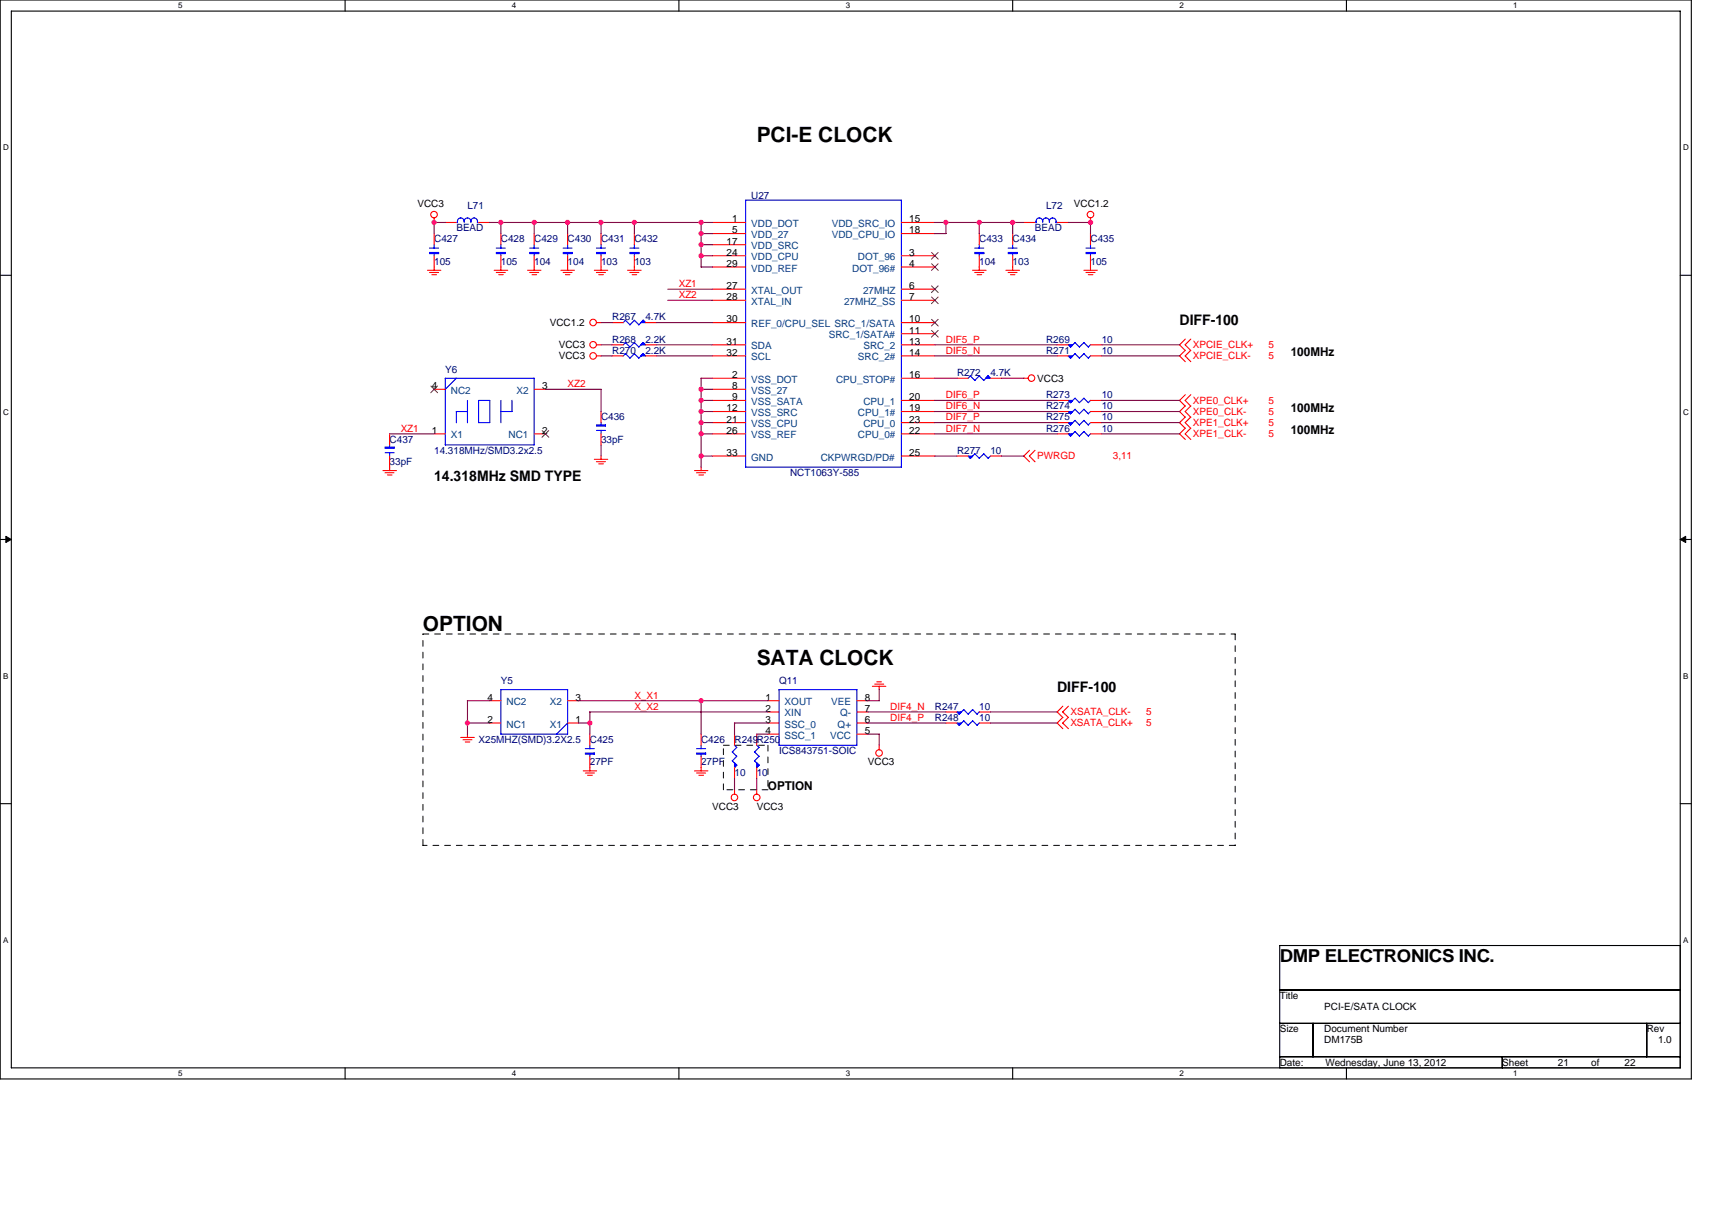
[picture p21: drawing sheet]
<svg xmlns="http://www.w3.org/2000/svg" width="297mm" height="210mm" viewBox="0 0 297 210" stroke-linecap="round" stroke-linejoin="round" font-family="sans-serif">
<defs><g id="words">
<g font-size="3.7">
<text x="131.3" y="24.6">PCI-E CLOCK</text>
<text x="73.4" y="109.6">OPTION</text>
<text x="131.3" y="115.3">SATA CLOCK</text>
</g>
<text font-size="3.1" x="222" y="166.9">DMP ELECTRONICS INC.</text>
<g font-size="2.5">
<text x="204.7" y="56.4">DIFF-100</text>
<text x="75.3" y="83.4">14.318MHz SMD TYPE</text>
<text x="183.4" y="120.1">DIFF-100</text>
</g>
<g font-size="2.1">
<text x="224" y="61.8">100MHz</text>
<text x="224" y="71.5">100MHz</text>
<text x="224" y="75.3">100MHz</text>
<text x="133.2" y="137.1">OPTION</text>
</g>
<g font-size="1.7">
<text x="72.4" y="35.9">VCC3</text>
<text x="186.3" y="35.9">VCC1.2</text>
<text x="127" y="40.5">5</text>
<text x="127" y="38.6">1</text>
<text x="157.8" y="40.5">18</text>
<text x="157.8" y="38.6">15</text>
<text x="126.1" y="44.4">24</text>
<text x="126.1" y="46.3">29</text>
<text x="126.1" y="42.4">17</text>
<text x="157.8" y="44.4">3</text>
<text x="157.8" y="46.3">4</text>
<text x="126.1" y="52.1">28</text>
<text x="126.1" y="50.2">27</text>
<text x="157.8" y="50.2">6</text>
<text x="157.8" y="52.1">7</text>
<text x="95.4" y="56.6">VCC1.2</text>
<text x="126.1" y="56">30</text>
<text x="126.1" y="59.8">31</text>
<text x="157.8" y="56">10</text>
<text x="157.8" y="57.9">11</text>
<text x="157.8" y="59.8">13</text>
<text x="96.9" y="60.4">VCC3</text>
<text x="96.9" y="62.4">VCC3</text>
<text x="126.1" y="61.7">32</text>
<text x="127" y="65.6">2</text>
<text x="157.8" y="65.6">16</text>
<text x="157.8" y="61.7">14</text>
<text x="74.9" y="67.5">4</text>
<text x="94" y="67.5">3</text>
<text x="126.1" y="71.4">12</text>
<text x="127" y="67.5">8</text>
<text x="127" y="69.5">9</text>
<text x="157.8" y="69.5">20</text>
<text x="157.8" y="71.4">19</text>
<text x="180" y="66.2">VCC3</text>
<text x="74.9" y="75.3">1</text>
<text x="94" y="75.3">2</text>
<text x="126.1" y="73.3">21</text>
<text x="126.1" y="75.3">26</text>
<text x="157.8" y="73.3">23</text>
<text x="157.8" y="75.3">22</text>
<text x="126.1" y="79.1">33</text>
<text x="157.8" y="79.1">25</text>
<text x="84.6" y="125.5">2</text>
<text x="84.6" y="121.6">4</text>
<text x="99.8" y="121.6">3</text>
<text x="99.8" y="125.5">1</text>
<text x="132.8" y="121.6">1</text>
<text x="132.8" y="123.5">2</text>
<text x="132.8" y="125.5">3</text>
<text x="150" y="125.5">6</text>
<text x="150" y="123.5">7</text>
<text x="150" y="121.6">8</text>
<text x="132.8" y="127.4">4</text>
<text x="150" y="127.4">5</text>
<text x="150.6" y="132.8">VCC3</text>
<text x="123.6" y="140.5">VCC3</text>
<text x="131.3" y="140.5">VCC3</text>
<text x="222" y="173.4">Title</text>
<text x="222" y="179.1">Size</text>
<text x="229.8" y="175.3">PCI-E/SATA CLOCK</text>
<text x="229.8" y="179.1">Document Number</text>
<text x="285.7" y="179.1">Rev</text>
<text x="222" y="184.9">Date:</text>
<text x="229.8" y="181.1">DM175B</text>
<text x="230" y="184.9">Wednesday, June 13, 2012</text>
<text x="260.6" y="184.9">Sheet</text>
<text x="270.3" y="184.9">21</text>
<text x="276.1" y="184.9">of</text>
<text x="281.9" y="184.9">22</text>
<text x="287.7" y="181.1">1.0</text>
</g>
<g font-size="1.7" fill="#000080">
<text x="130.3" y="34.5">U27</text>
<text x="79.2" y="40.2">BEAD</text>
<text x="81.1" y="36.3">L71</text>
<text x="179.6" y="40.2">BEAD</text>
<text x="181.5" y="36.3">L72</text>
<text x="75.3" y="42.1">C427</text>
<text x="75.3" y="45.9">105</text>
<text x="86.9" y="42.1">C428</text>
<text x="86.9" y="45.9">105</text>
<text x="92.7" y="42.1">C429</text>
<text x="92.7" y="45.9">104</text>
<text x="98.5" y="42.1">C430</text>
<text x="98.5" y="45.9">104</text>
<text x="104.3" y="42.1">C431</text>
<text x="104.3" y="45.9">103</text>
<text x="110.1" y="42.1">C432</text>
<text x="110.1" y="45.9">103</text>
<text x="169.9" y="42.1">C433</text>
<text x="169.9" y="45.9">104</text>
<text x="175.7" y="42.1">C434</text>
<text x="175.7" y="45.9">103</text>
<text x="189.2" y="42.1">C435</text>
<text x="189.2" y="45.9">105</text>
<text x="106.2" y="59.5">R268</text>
<text x="106.2" y="55.6">R267</text>
<text x="112" y="59.5">2.2K</text>
<text x="112" y="55.6">4.7K</text>
<text x="181.5" y="59.5">R269</text>
<text x="191.2" y="59.5">10</text>
<text x="77.3" y="64.7">Y6</text>
<text x="106.2" y="61.4">R270</text>
<text x="112" y="61.4">2.2K</text>
<text x="166" y="65.2">R272</text>
<text x="171.8" y="65.2">4.7K</text>
<text x="181.5" y="61.4">R271</text>
<text x="191.2" y="61.4">10</text>
<text x="181.5" y="71">R274</text>
<text x="181.5" y="69.1">R273</text>
<text x="191.2" y="71">10</text>
<text x="191.2" y="69.1">10</text>
<text x="67.6" y="76.8">C437</text>
<text x="104.3" y="73">C436</text>
<text x="104.3" y="76.8">33pF</text>
<text x="181.5" y="74.9">R276</text>
<text x="181.5" y="73">R275</text>
<text x="191.2" y="74.9">10</text>
<text x="191.2" y="73">10</text>
<text x="67.6" y="80.7">33pF</text>
<text x="75.3" y="78.8">14.318MHz/SMD3.2x2.5</text>
<text x="137.1" y="82.6">NCT1063Y-585</text>
<text x="166" y="78.8">R277</text>
<text x="171.8" y="78.8">10</text>
<text x="86.9" y="118.7">Y5</text>
<text x="135.2" y="118.7">Q11</text>
<text x="162.2" y="125.1">R248</text>
<text x="162.2" y="123.1">R247</text>
<text x="169.9" y="125.1">10</text>
<text x="169.9" y="123.1">10</text>
<text x="83" y="128.9">X25MHZ(SMD)3.2X2.5</text>
<text x="102.3" y="128.9">C425</text>
<text x="121.6" y="128.9">C426</text>
<text x="127.4" y="128.9">R249R250</text>
<text x="135.2" y="130.9">ICS843751-SOIC</text>
<text x="102.3" y="132.8">27PF</text>
<text x="121.6" y="132.8">27PF</text>
<text x="127.4" y="134.7">10</text>
<text x="131.3" y="134.7">10</text>
</g>
<g font-size="1.7" fill="#004080">
<text x="130.3" y="41.3">VDD_27</text>
<text x="130.3" y="39.4">VDD_DOT</text>
<text x="144.3" y="41.3">VDD_CPU_IO</text>
<text x="144.3" y="39.4">VDD_SRC_IO</text>
<text x="130.3" y="45.2">VDD_CPU</text>
<text x="130.3" y="47.1">VDD_REF</text>
<text x="130.3" y="43.2">VDD_SRC</text>
<text x="147.9" y="47.1">DOT_96#</text>
<text x="148.8" y="45.2">DOT_96</text>
<text x="130.3" y="52.9">XTAL_IN</text>
<text x="130.3" y="51">XTAL_OUT</text>
<text x="146.4" y="52.9">27MHZ_SS</text>
<text x="149.8" y="51">27MHZ</text>
<text x="130.3" y="56.8">REF_0/CPU_SEL SRC_1/SATA</text>
<text x="143.8" y="58.7">SRC_1/SATA#</text>
<text x="130.3" y="62.5">SCL</text>
<text x="130.3" y="60.6">SDA</text>
<text x="148.8" y="62.5">SRC_2#</text>
<text x="149.8" y="60.6">SRC_2</text>
<text x="78.2" y="68.3">NC2</text>
<text x="89.6" y="68.3">X2</text>
<text x="130.3" y="68.3">VSS_27</text>
<text x="130.3" y="66.4">VSS_DOT</text>
<text x="130.3" y="70.3">VSS_SATA</text>
<text x="145.1" y="66.4">CPU_STOP#</text>
<text x="149.8" y="70.3">CPU_1</text>
<text x="78.2" y="76.1">X1</text>
<text x="88.2" y="76.1">NC1</text>
<text x="130.3" y="74.1">VSS_CPU</text>
<text x="130.3" y="76.1">VSS_REF</text>
<text x="130.3" y="72.2">VSS_SRC</text>
<text x="148.8" y="76.1">CPU_0#</text>
<text x="148.8" y="72.2">CPU_1#</text>
<text x="149.8" y="74.1">CPU_0</text>
<text x="130.3" y="79.9">GND</text>
<text x="142.4" y="79.9">CKPWRGD/PD#</text>
<text x="87.9" y="122.4">NC2</text>
<text x="95.4" y="122.4">X2</text>
<text x="136.1" y="122.4">XOUT</text>
<text x="136.1" y="124.3">XIN</text>
<text x="144.2" y="122.4">VEE</text>
<text x="145.8" y="124.3">Q-</text>
<text x="87.9" y="126.3">NC1</text>
<text x="95.4" y="126.3">X1</text>
<text x="136.1" y="126.3">SSC_0</text>
<text x="136.1" y="128.2">SSC_1</text>
<text x="144" y="128.2">VCC</text>
<text x="145.3" y="126.3">Q+</text>
</g>
<g font-size="1.7" fill="#f00">
<text x="117.8" y="49.8">XZ1</text>
<text x="117.8" y="51.7">XZ2</text>
<text x="164.1" y="59.5">DIF5_P</text>
<text x="164.1" y="61.4">DIF5_N</text>
<text x="207" y="60.4">XPCIE_CLK+</text>
<text x="207" y="62.4">XPCIE_CLK-</text>
<text x="220.1" y="60.4">5</text>
<text x="220.1" y="62.4">5</text>
<text x="98.5" y="67.2">XZ2</text>
<text x="164.1" y="71">DIF6_N</text>
<text x="164.1" y="69.1">DIF6_P</text>
<text x="207" y="70.1">XPE0_CLK+</text>
<text x="220.1" y="70.1">5</text>
<text x="69.5" y="74.9">XZ1</text>
<text x="164.1" y="73">DIF7_P</text>
<text x="164.1" y="74.9">DIF7_N</text>
<text x="207" y="72">XPE0_CLK-</text>
<text x="207" y="75.9">XPE1_CLK-</text>
<text x="207" y="73.9">XPE1_CLK+</text>
<text x="220.1" y="72">5</text>
<text x="220.1" y="75.9">5</text>
<text x="220.1" y="73.9">5</text>
<text x="180" y="79.7">PWRGD</text>
<text x="193.1" y="79.7">3,11</text>
<text x="110.1" y="121.2">X_X1</text>
<text x="110.1" y="123.1">X_X2</text>
<text x="154.5" y="123.1">DIF4_N</text>
<text x="154.5" y="125.1">DIF4_P</text>
<text x="185.7" y="124.1">XSATA_CLK-</text>
<text x="198.9" y="124.1">5</text>
<text x="185.7" y="126">XSATA_CLK+</text>
<text x="198.9" y="126">5</text>
</g>
<g font-size="1.4">
<text x="30.9" y="1.5">5</text>
<text x="88.8" y="1.5">4</text>
<text x="146.7" y="1.5">3</text>
<text x="204.7" y="1.5">2</text>
<text x="262.6" y="1.5">1</text>
<text x=".5" y="26.1">D</text>
<text x="292" y="26.1">D</text>
<text x=".5" y="71.9">C</text>
<text x="292" y="71.9">C</text>
<text x=".5" y="117.8">B</text>
<text x="292" y="117.8">B</text>
<text x=".5" y="163.6">A</text>
<text x="292" y="163.6">A</text>
<text x="30.9" y="186.8">5</text>
<text x="88.8" y="186.8">4</text>
<text x="146.7" y="186.8">3</text>
<text x="204.7" y="186.8">2</text>
<text x="262.6" y="186.8">1</text>
</g>
</g></defs>
<path d="M0 0h293.5v187.2h-293.5zM2 1.9h289.5v183.4h-289.5z" fill="none" stroke="#000" stroke-width=".19"/>
<g fill="#fff">
<path d="M30.9 .2h.8v1.6h-.8z"/>
<path d="M30.9 185.5h.8v1.6h-.8z"/>
</g>
<path d="M59.9 0v1.9M59.9 185.3v1.9" fill="none" stroke="#000" stroke-width=".19"/>
<g fill="#fff">
<path d="M88.8 .2h.8v1.6h-.8z"/>
<path d="M88.8 185.5h.8v1.6h-.8z"/>
</g>
<path d="M117.8 0v1.9M117.8 185.3v1.9" fill="none" stroke="#000" stroke-width=".19"/>
<g fill="#fff">
<path d="M146.7 .2h.8v1.6h-.8z"/>
<path d="M146.7 185.5h.8v1.6h-.8z"/>
</g>
<path d="M175.7 0v1.9M175.7 185.3v1.9" fill="none" stroke="#000" stroke-width=".19"/>
<g fill="#fff">
<path d="M204.7 .2h.7v1.6h-.7z"/>
<path d="M204.7 185.5h.7v1.6h-.7z"/>
</g>
<path d="M233.6 0v1.9M233.6 185.3v1.9" fill="none" stroke="#000" stroke-width=".19"/>
<g fill="#fff">
<path d="M262.6 .2h.7v1.6h-.7z"/>
<path d="M262.6 185.5h.7v1.6h-.7z"/>
<path d="M.5 24.8h1v1.6h-1z"/>
<path d="M292 24.8h1v1.6h-1z"/>
<path d="M.5 70.7h1v1.5h-1z"/>
<path d="M292 70.7h1v1.5h-1z"/>
</g>
<path d="M0 47.8h2M291.5 47.8h2" fill="none" stroke="#000" stroke-width=".19"/>
<g fill="#fff">
<path d="M.5 116.5h.9v1.6h-.9z"/>
<path d="M292 116.5h.9v1.6h-.9z"/>
</g>
<path d="M0 93.6h2M291.5 93.6h2" fill="none" stroke="#000" stroke-width=".19"/>
<path d="M1 93.1l1 .5-1 .5zM291.5 93.6l1-.5v1z" fill="#000" stroke="#000" stroke-width=".17"/>
<g fill="#fff">
<path d="M.5 162.4h.9v1.5h-.9z"/>
<path d="M292 162.4h.9v1.5h-.9z"/>
</g>
<path d="M0 139.5h2M291.5 139.5h2M222 164.1h69.5v21.2h-69.5zM222 171.8h69.5M222 177.6h69.5M227.8 177.6v5.8M285.7 177.6v5.8M222 183.4h69.5M260.6 183.4v1.9" fill="none" stroke="#000" stroke-width=".19"/>
<path d="M73.4 110h140.9M214.3 110v36.7M125.5 129.3h7.7M125.5 137.1v-7.8M133.2 129.3v7.8M133.2 137.1h-7.7M73.4 146.7v-36.7M214.3 146.7h-140.9" fill="none" stroke="#000" stroke-width=".17" stroke-dasharray="1 1 1 1 1 1 1 1"/>
<g fill="none" stroke="#f00" stroke-width=".19">
<path d="M75.3 37.8v.8M77.3 38.6h1.9M83 38.6h2M123.6 38.6h5.8M156.4 38.6h5.8M177.6 38.6h2M183.4 38.6h2M189.2 37.8v.8M74.2 46.9h2.3M74.5 47.3h1.6M74.9 47.7h.8M75.3 40.5v2"/>
<path d="M75.3 44.4v2.5M85.7 46.9h2.4M86.1 47.3h1.6M86.5 47.7h.8M86.9 40.5v2M86.9 44.4v2.5M91.5 46.9h2.4M91.9 47.3h1.6M92.3 47.7h.8M92.7 40.5v2M92.7 44.4v2.5M97.3 46.9h2.4"/>
<path d="M97.7 47.3h1.5M98.1 47.7h.8M98.5 40.5v2M98.5 44.4v2.5M103.1 46.9h2.3M103.5 47.3h1.5M103.5 56h.8M103.5 59.8h.8M103.9 47.7h.8M104.3 40.5v2M104.3 44.4v2.5M106.2 56h1.9"/>
<path d="M106.2 59.8h1.9M108.9 46.9h2.3M109.3 47.3h1.5M109.7 47.7h.8M110.1 40.5v2M110.1 44.4v2.5M112 56h1.9M112 59.8h1.9M123.6 56h5.8M123.6 59.8h5.8M123.6 40.5h5.8M123.6 44.4h5.8"/>
<path d="M123.6 46.3h5.8M123.6 42.5h5.8M123.6 52.1h5.8M123.6 50.2h5.8M156.4 56h5.8M156.4 59.8h5.8M156.4 40.5h5.8M156.4 44.4h5.8M156.4 46.3h5.8M156.4 52.1h5.8M156.4 50.2h5.8M156.4 57.9h5.8"/>
<path d="M168.8 46.9h2.3M169.1 47.3h1.6M169.5 47.7h.8M169.9 40.5v2M169.9 44.4v2.5M174.5 46.9h2.4M174.9 47.3h1.6M175.3 47.7h.8M175.7 40.5v2M175.7 44.4v2.5M183.4 59.8h2M188.1 46.9h2.3"/>
<path d="M188.4 47.3h1.6M188.8 47.7h.8M189.2 40.5v2M189.2 44.4v2.5M189.2 59.8h2M205.7 58.8l-1 1 1 1M206.6 58.8l-1 1 1 1M67.6 75.3v1.9M67.6 79.1v2.6M75.3 75.3h2M75.3 67.6h2M92.7 75.3h1.9"/>
<path d="M92.7 67.6h1.9M103.1 79.7h2.3M103.5 61.8h.8M104.3 71.4v1.9M104.3 75.3v1.9M104.3 79.1v.6M106.2 61.8h1.9M112 61.8h1.9M123.6 65.6h5.8M123.6 61.8h5.8M123.6 75.3h5.8M123.6 71.4h5.8"/>
<path d="M123.6 79.1h5.8M123.6 67.6h5.8M123.6 73.3h5.8M123.6 69.5h5.8M156.4 65.6h5.8M156.4 61.8h5.8M156.4 75.3h5.8M156.4 71.4h5.8M156.4 79.1h5.8M156.4 73.3h5.8M156.4 69.5h5.8M166 65.6h2"/>
<path d="M166 79.1h2M171.8 65.6h2M171.8 79.1h2M177.6 65.6h.8M178.6 78.1l-1 1 1 1M179.6 78.1l-1 1 1 1M183.4 61.8h2M183.4 75.3h2M183.4 71.4h2M183.4 73.3h2M183.4 69.5h2M189.2 61.8h2"/>
<path d="M189.2 75.3h2M189.2 71.4h2M189.2 73.3h2M189.2 69.5h2M205.7 60.8l-1 1 1 1M205.7 68.5l-1 1 1 1M205.7 70.4l-1 1 1 1M205.7 74.3l-1 1 1 1M205.7 72.4l-1 .9 1 1M206.6 60.8l-1 1 1 1M206.6 68.5l-1 1 1 1M206.6 70.4l-1 1 1 1"/>
<path d="M206.6 74.3l-1 1 1 1M206.6 72.4l-1 .9 1 1M66.4 81.7h2.4M66.8 82h1.6M67.2 82.4h.8M103.5 80.1h1.5M103.9 80.5h.8M120.5 81.7h2.3M120.9 82h1.5M121.3 82.4h.8M121.6 81.1v.6M151.4 119.1h2.3"/>
<path d="M151.8 118.7h1.5M152.1 118.3h.8M152.5 119.1v.6M79.9 128h2.4M80.3 128.4h1.6M80.7 128.8h.8M81.1 127.4v.6M85 121.6h1.9M85 125.5h1.9M98.5 121.6h1.9M98.5 125.5h1.9M101.2 133.8h2.3"/>
<path d="M101.6 134.2h1.5M102 134.5h.8M102.3 127.4v1.9M102.3 131.3v2.5M120.5 133.8h2.3M120.9 134.2h1.5M121.3 134.5h.8M121.6 127.4v1.9M121.6 131.3v2.5M127.4 127.4v1.9M127.4 133.2v1.9M127.4 137v.8"/>
<path d="M131.3 127.4v1.9M131.3 133.2v1.9M131.3 137v.8M133.2 121.6h2M133.2 123.5h2M133.2 125.5h2M133.2 127.4h2M148.7 121.6h1.9M148.7 123.5h1.9M148.7 125.5h1.9M148.7 127.4h1.9M152.5 129.3v.8"/>
<path d="M164.1 123.5h1.9M164.1 125.5h1.9M169.9 123.5h1.9M169.9 125.5h1.9M184.4 124.5l-1 1 1 .9M184.4 122.6l-1 .9 1 1M185.4 124.5l-1 1 1 .9M185.4 122.6l-1 .9 1 1"/>
<circle cx="75.3" cy="37.2" r=".57"/>
<circle cx="189.2" cy="37.2" r=".57"/>
<circle cx="102.9" cy="56" r=".57"/>
<circle cx="102.9" cy="59.8" r=".57"/>
<circle cx="102.9" cy="61.8" r=".57"/>
<circle cx="179" cy="65.6" r=".57"/>
<circle cx="127.4" cy="138.4" r=".57"/>
<circle cx="131.3" cy="138.4" r=".57"/>
<circle cx="152.5" cy="130.7" r=".57"/>
</g>
<g fill="none" stroke="#00f" stroke-width=".19">
<path d="M79.2 38.6h.2M79.4 38.4a.58 .58 0 0 1 .6-.6 .58 .58 0 0 1 .5 .6M79.4 38.4v.2M80.5 38.4a.58 .58 0 0 1 .6-.6 .58 .58 0 0 1 .6 .6 .57 .57 0 0 1 .6-.6 .57 .57 0 0 1 .5 .6M80.5 38.4v.2M81.7 38.4v.2M82.8 38.6h.2M82.8 38.4v.2M129.4 34.7h27v46.4h-27zM179.5 38.6h.3M179.8 38.4a.57 .57 0 0 1 .5-.6 .57 .57 0 0 1 .6 .6M179.8 38.4v.2"/>
<path d="M180.9 38.4a.58 .58 0 0 1 .6-.6 .58 .58 0 0 1 .6 .6 .58 .58 0 0 1 .6-.6 .58 .58 0 0 1 .5 .6M180.9 38.4v.2M182.1 38.4v.2M183.2 38.6h.2M183.2 38.4v.2M74.5 43.1h1.6M75.3 42.5v.6M75.3 44v.4M86.1 43.1h1.6M86.9 42.5v.6M86.9 44v.4M91.9 43.1h1.6"/>
<path d="M92.7 42.5v.6M92.7 44v.4M97.7 43.1h1.5M98.5 42.5v.6M98.5 44v.4M103.5 43.1h1.5M104.3 42.5v.6M104.3 44v.4M108.5 59.4l.8 .8M108.5 55.6l.8 .8M108.5 59.5l-.4 .4M108.5 55.6l-.4 .4"/>
<path d="M109.3 43.1h1.5M110 59.4l.8 .8M110.1 59.5l-.8 .7M110.1 42.5v.6M110.1 44v.4M110.8 56.4l-.8-.8-.7 .8M111.6 59.4l.4 .4M111.6 59.5l-.8 .7M112 56l-.4-.4-.8 .8M169.1 43.1h1.6M169.9 42.5v.6M169.9 44v.4"/>
<path d="M174.9 43.1h1.6M175.7 42.5v.6M175.7 44v.4M185.4 59.8l.4 .4M186.5 59.5l.8 .7M186.5 59.4l-.8 .8M188.1 59.5l.7 .7M188.1 59.4l-.8 .8M188.4 43.1h1.6M189.2 42.5v.6M189.2 44v.4M189.2 59.8l-.4 .4"/>
<path d="M66.8 78.6h1.6M67.6 77.2v.4M67.6 78.5v.6M77.3 65.6h15.4v11.6h-15.4zM79.2 65.6l-2 2M81.1 69.5v3.9M81.1 71.4h-1.9v2M83 69.5h2v3.8h-2zM86.9 69.5v3.9M88.8 69.5v1.9h-1.9M103.5 74.7h1.6M104.3 73.3v.4"/>
<path d="M104.3 74.7v.6M108.5 61.4l.8 .7M108.5 61.4l-.4 .4M112 61.8l-.4-.4-.8 .8-.8-.8-.7 .8M168 79.1l.4 .4M168.3 65.2l.8 .8M168.4 65.2l-.4 .5M169.1 78.8l.8 .7M169.2 78.7l-.8 .8M169.9 65.2l.8 .8M169.9 65.2l-.8 .8M170.7 78.8l.8 .7"/>
<path d="M170.7 78.7l-.8 .8M171.4 65.2l.4 .4M171.4 65.2l-.7 .8M171.9 79.1l-.5 .4M185.4 71.4l.4 .4M185.4 73.3l.4 .5M186.5 74.9l.8 .8 .8-.8 .7 .8M186.5 71l.8 .8M186.5 69.1l.8 .8 .8-.8 .7 .8M186.5 61.4l.8 .8 .8-.8 .7 .8M186.5 73l.8 .8M186.5 74.9l-.7 .8-.4-.4"/>
<path d="M186.5 71l-.8 .8M186.5 69.1l-.7 .8-.4-.4M186.5 61.4l-.7 .8-.4-.4M186.5 72.9l-.8 .8M187.3 73.7l.8-.8 .7 .9M188.1 71l.7 .8M188.1 71l-.8 .8M189.2 75.3l-.4 .4M189.2 71.4l-.4 .4M189.2 69.5l-.4 .4M189.2 61.7l-.4 .4M189.2 73.3l-.4 .4"/>
<path d="M86.9 119.7h11.6v7.7h-11.6zM135.2 119.7h13.5v9.6h-13.5zM98.5 125.5l-2 1.9M101.6 129.9h1.5M102.3 129.3v.6M102.3 130.9v.4M120.9 129.9h1.5M121.6 129.3v.6M121.6 130.9v.4M127.4 129.3l.4 .4-.8 .8 .8 .8M127.8 132.8l-.4 .4M127.8 131.2l-.8 .8 .8 .8"/>
<path d="M131.3 129.3l.4 .4M131.7 131.2l-.8 .8 .8 .8M131.7 132.8l-.4 .4M131.7 129.7l-.8 .8 .8 .8M166 123.5l.5 .5M166.4 123.9l.8-.8 .8 .9M167.2 125.1l-.7 .8-.5-.4M168 123.9l.8-.8 .7 .9M168.8 125.1l.7 .8M168.8 125.1l-.8 .8-.8-.8M169.9 125.5l-.4 .4M169.9 123.5l-.4 .4"/>
</g>
<g fill="#00f" stroke="#00f" stroke-width=".19">
<path d="M101.6 130.7v.2h1.5v-.2z" fill-rule="evenodd"/>
<path d="M120.9 130.7v.2h1.5v-.2z" fill-rule="evenodd"/>
<path d="M166 125.5h.8l-.4 .4 .4-.4-.4 .4z" fill-rule="evenodd"/>
<path d="M166 123.5h.8l-.4 .4 .4-.4-.4 .4z" fill-rule="evenodd"/>
<path d="M185.4 75.3h.7l-.4 .4 .4-.4-.4 .4z" fill-rule="evenodd"/>
<path d="M86.1 43.8v.2h1.6v-.2z" fill-rule="evenodd"/>
<path d="M66.8 77.6v.2h1.6v-.2z" fill-rule="evenodd"/>
<path d="M103.5 73.7v.2h1.5v-.2z" fill-rule="evenodd"/>
<path d="M185.4 71.4h.7l-.4 .4 .4-.4-.4 .4z" fill-rule="evenodd"/>
<path d="M103.5 43.8v.2h1.5v-.2z" fill-rule="evenodd"/>
<path d="M111.2 61.8l.4-.4 .4 .4h-.8l.4-.4z" fill-rule="evenodd"/>
<path d="M111.2 59.8l.4-.3 .4 .3h-.8l.4-.3z" fill-rule="evenodd"/>
<path d="M111.6 55.6l.4 .4h-.8z" fill-rule="evenodd"/>
<path d="M131.3 132.4l.4 .4-.4 .4v-.8l.4 .4z" fill-rule="evenodd"/>
<path d="M127.4 132.4l.4 .4-.4 .4v-.8l.4 .4z" fill-rule="evenodd"/>
<path d="M74.5 43.8v.2h1.6v-.2z" fill-rule="evenodd"/>
<path d="M171.4 65.2l.4 .4h-.7z" fill-rule="evenodd"/>
<path d="M185.4 59.8h.7l-.4 .4 .4-.4-.4 .4z" fill-rule="evenodd"/>
<path d="M168 79.1h.8l-.4 .4 .4-.4-.4 .4z" fill-rule="evenodd"/>
<path d="M174.9 43.8v.2h1.6v-.2z" fill-rule="evenodd"/>
<path d="M169.1 43.8v.2h1.6v-.2z" fill-rule="evenodd"/>
<path d="M109.3 43.8v.2h1.5v-.2z" fill-rule="evenodd"/>
<path d="M188.4 43.8v.2h1.6v-.2z" fill-rule="evenodd"/>
<path d="M185.4 69.5h.7l-.4 .4 .4-.4-.4 .4z" fill-rule="evenodd"/>
<path d="M97.7 43.8v.2h1.5v-.2z" fill-rule="evenodd"/>
<path d="M91.9 43.8v.2h1.6v-.2z" fill-rule="evenodd"/>
<path d="M185.4 61.8h.7l-.4 .3 .4-.3-.4 .3z" fill-rule="evenodd"/>
<path d="M185.4 73.3h.7l-.4 .4 .4-.4-.4 .4z" fill-rule="evenodd"/>
</g>
<g fill="none" stroke="#804000" stroke-width=".17">
<path d="M161.6 49.6l1.2 1.2M161.6 51.5l1.2 1.2M161.6 43.8l1.2 1.2M161.6 45.8l1.2 1.1M161.6 55.4l1.2 1.2M161.6 57.3l1.2 1.2M162.8 49.6l-1.2 1.2M162.8 51.5l-1.2 1.2M162.8 43.8l-1.2 1.2M162.8 45.8l-1.2 1.1M162.8 55.4l-1.2 1.2M162.8 57.3l-1.2 1.2"/>
<path d="M74.8 67l1.1 1.2M75.9 67l-1.2 1.2M94.1 74.7l1.1 1.2M95.2 74.7l-1.2 1.2"/>
</g>
<g fill="none" stroke="#800040" stroke-width=".19">
<path d="M77.3 38.6h-2v1.9M85 38.6h38.6M86.9 38.6v1.9M92.7 38.6v1.9M98.5 38.6v1.9M104.3 38.6v1.9M110.1 38.6v1.9M121.6 38.6v7.8M162.2 38.6h15.4M164.1 38.6v1.9h-1.9M169.9 38.6v1.9M175.7 38.6v1.9"/>
<path d="M185.3 38.6h3.9v1.9M104.3 59.8h1.9M104.3 56h1.9M113.9 59.8h9.7M113.9 56h9.7M115.9 50.2h7.7M115.9 52.1h7.7M121.6 40.5h2M121.6 42.5h2M121.6 44.4h2M121.6 46.3h2M162.2 59.8h21.2"/>
<path d="M191.1 59.8h13.6M67.6 75.3h7.7M94.6 67.6h9.7M104.3 61.8h1.9M104.3 67.5v3.9M104.3 77.2v2M113.9 61.8h9.7M121.6 67.6h2M121.6 69.5h2M121.6 71.4h2M121.6 73.3h2M121.6 75.3h2"/>
<path d="M121.6 79.1h2M123.6 65.6h-2v15.5M162.2 69.5h21.2M162.2 71.4h21.2M162.2 73.3h21.2M162.2 75.3h21.2M162.2 61.8h21.2M162.2 79.1h3.8M162.2 65.6h3.9M173.8 65.6h3.8M173.8 79.1h3.8M191.1 69.5h13.6"/>
<path d="M191.1 71.4h13.6M191.1 73.3h13.6M191.1 75.3h13.6M191.1 61.8h13.6M152.5 119.7l.1 1.9h-2M81.1 125.5h3.9M81.1 121.6h3.9M81.1 121.6v5.8M100.4 125.5h1.9M100.4 121.6h32.8M121.6 121.6v5.8M127.4 135.1v2"/>
<path d="M131.3 127.4h1.9M131.3 135.1v2M133.2 123.5h-30.9v3.9M133.2 125.5h-5.8v1.9M150.6 123.5h13.5M150.6 125.5h13.5M150.6 127.4h2l-.1 1.9M171.8 123.5h11.6M171.8 125.5h11.6"/>
</g>
<g fill="#f0f" stroke="#f0f" stroke-width=".19">
<circle cx="75.3" cy="38.6" r=".38"/>
<circle cx="102.3" cy="125.5" r=".38"/>
<circle cx="121.6" cy="121.6" r=".38"/>
<circle cx="86.9" cy="38.6" r=".38"/>
<circle cx="98.5" cy="38.6" r=".38"/>
<circle cx="92.7" cy="38.6" r=".38"/>
<circle cx="81.1" cy="125.5" r=".38"/>
<circle cx="121.6" cy="67.6" r=".38"/>
<circle cx="121.6" cy="69.5" r=".38"/>
<circle cx="121.6" cy="71.4" r=".38"/>
<circle cx="121.6" cy="73.3" r=".38"/>
<circle cx="121.6" cy="75.3" r=".38"/>
<circle cx="121.6" cy="79.1" r=".38"/>
<circle cx="121.6" cy="38.6" r=".38"/>
<circle cx="121.6" cy="40.5" r=".38"/>
<circle cx="121.6" cy="42.4" r=".38"/>
<circle cx="121.6" cy="44.4" r=".38"/>
<circle cx="110" cy="38.6" r=".38"/>
<circle cx="104.3" cy="38.6" r=".38"/>
<circle cx="175.7" cy="38.6" r=".37"/>
<circle cx="169.9" cy="38.6" r=".38"/>
<circle cx="164.1" cy="38.6" r=".38"/>
<circle cx="189.2" cy="38.6" r=".38"/>
</g>
<use href="#words"/>
</svg>
